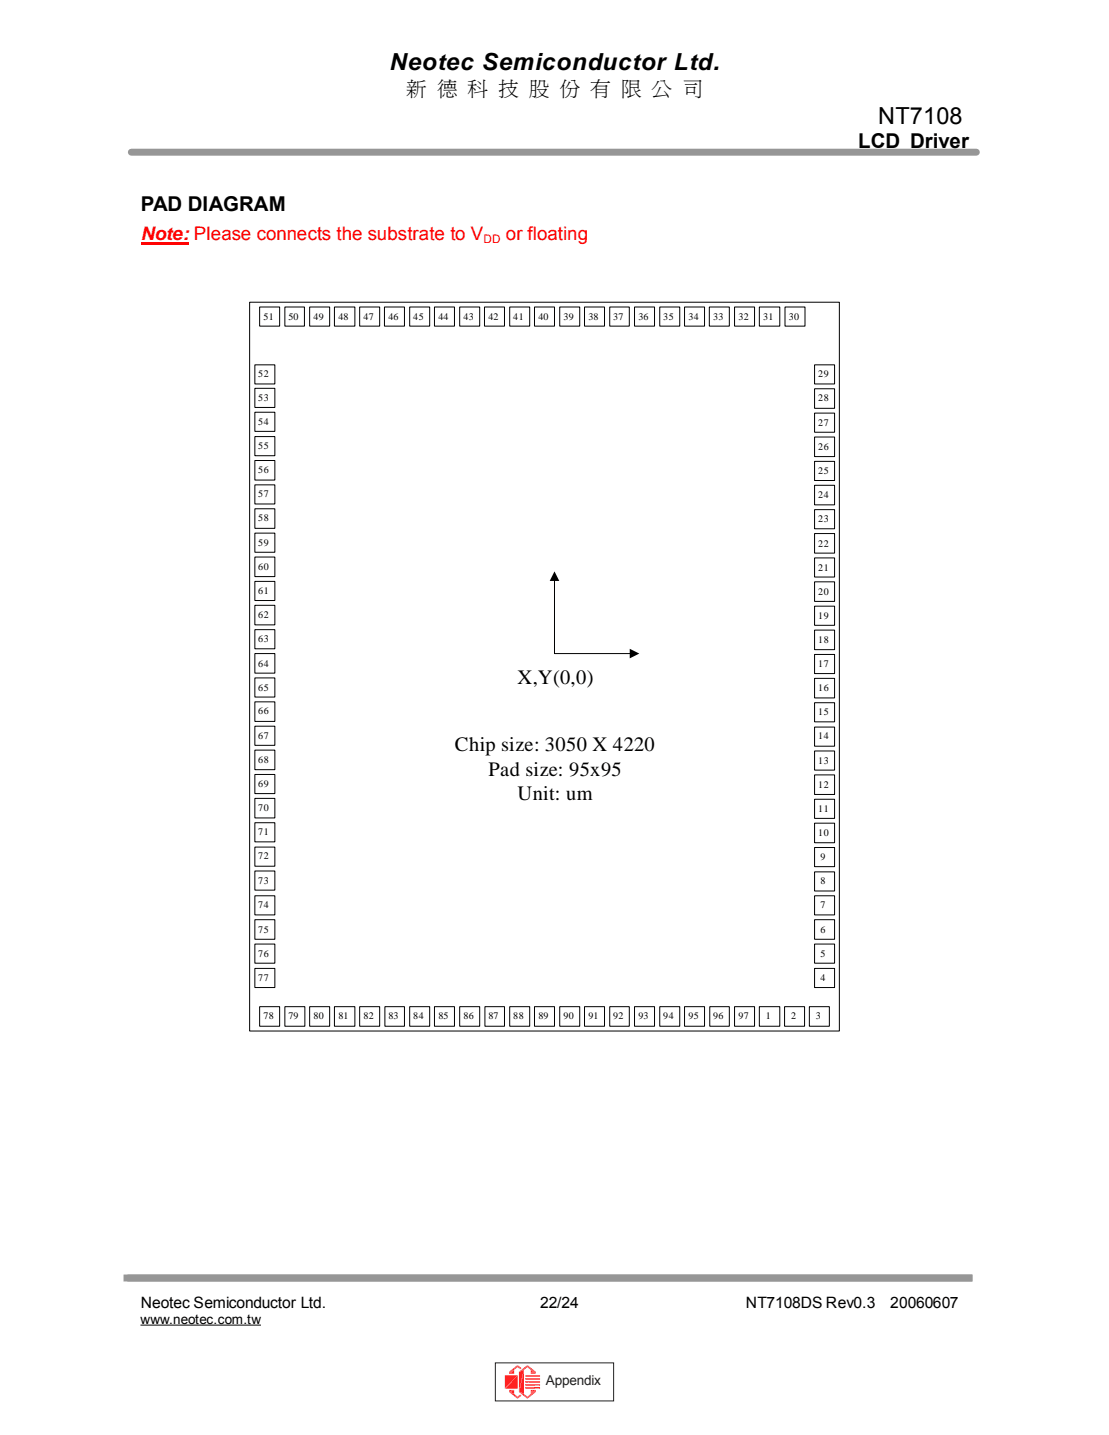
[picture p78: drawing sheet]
<svg xmlns="http://www.w3.org/2000/svg" width="216mm" height="279mm" viewBox="0 0 216 279" stroke-linecap="round" stroke-linejoin="round" font-family="sans-serif">
<defs><g id="words">
<g font-size="4.6">
<text x="75.8" y="13.7">Neotec Semiconductor Ltd.</text>
<text x="170.9" y="24.2">NT7108</text>
</g>
<g font-size="4">
<text x="79.1" y="18.5">新</text>
<text x="85.1" y="18.5">德</text>
<text x="91" y="18.5">科 份 公</text>
<text x="97" y="18.5">技 有</text>
<text x="103" y="18.5">股 限</text>
<text x="132.8" y="18.5">司</text>
<text x="167" y="28.8">LCD Driver</text>
<text x="27.4" y="41.1">PAD DIAGRAM</text>
<text x="100.8" y="133.1">X,Y(0,0)</text>
<text x="88.6" y="146.2">Chip size: 3050 X 4220</text>
<text x="95.1" y="151">Pad size: 95x95</text>
<text x="100.8" y="155.8">Unit: um</text>
</g>
<g font-size="3.6" fill="#f00">
<text x="27.4" y="46.8">Note: Please connects the substrate to V</text>
<text x="98.5" y="46.8">or floating</text>
</g>
<g font-size="3">
<text x="27.4" y="254.6">Neotec Semiconductor Ltd.</text>
<text x="105.2" y="254.6">22/24</text>
<text x="145.2" y="254.6">NT7108DS Rev0.3</text>
<text x="173.3" y="254.6">20060607</text>
</g>
<text font-size="2.6" x="27.3" y="257.7">www.neotec.com.tw</text>
<text font-size="2.6" fill="#231f20" x="106.3" y="269.7">Appendix</text>
<text font-size="2.3" fill="#f00" x="94.1" y="47.2">DD</text>
<g font-size="1.9">
<text x="51.3" y="62.2">51</text>
<text x="56.1" y="62.2">50</text>
<text x="61" y="62.2">49</text>
<text x="65.9" y="62.2">48</text>
<text x="70.8" y="62.2">47</text>
<text x="75.6" y="62.2">46</text>
<text x="80.4" y="62.2">45</text>
<text x="85.3" y="62.2">44</text>
<text x="90.3" y="62.2">43</text>
<text x="95.1" y="62.2">42</text>
<text x="99.9" y="62.2">41</text>
<text x="104.8" y="62.2">40</text>
<text x="109.7" y="62.2">39</text>
<text x="114.6" y="62.2">38</text>
<text x="119.4" y="62.2">37</text>
<text x="124.3" y="62.2">36</text>
<text x="129.1" y="62.2">35</text>
<text x="134" y="62.2">34</text>
<text x="138.9" y="62.2">33</text>
<text x="143.8" y="62.2">32</text>
<text x="148.6" y="62.2">31</text>
<text x="153.6" y="62.2">30</text>
<text x="50.3" y="73.5">52</text>
<text x="159.3" y="73.5">29</text>
<text x="50.3" y="82.7">54</text>
<text x="50.3" y="78.1">53</text>
<text x="159.3" y="78.1">28</text>
<text x="159.3" y="82.9">27</text>
<text x="50.3" y="87.5">55</text>
<text x="159.3" y="87.6">26</text>
<text x="50.3" y="92.1">56</text>
<text x="159.3" y="92.3">25</text>
<text x="50.3" y="96.9">57</text>
<text x="50.3" y="101.5">58</text>
<text x="159.3" y="96.9">24</text>
<text x="159.3" y="101.7">23</text>
<text x="50.3" y="106.3">59</text>
<text x="159.3" y="106.4">22</text>
<text x="50.3" y="111">60</text>
<text x="159.3" y="111.1">21</text>
<text x="50.3" y="115.7">61</text>
<text x="159.3" y="115.8">20</text>
<text x="50.3" y="120.3">62</text>
<text x="50.3" y="125.1">63</text>
<text x="159.3" y="120.5">19</text>
<text x="159.3" y="125.2">18</text>
<text x="50.3" y="129.8">64</text>
<text x="159.3" y="129.9">17</text>
<text x="50.3" y="134.5">65</text>
<text x="159.3" y="134.6">16</text>
<text x="50.3" y="139.1">66</text>
<text x="50.3" y="143.8">67</text>
<text x="159.3" y="139.3">15</text>
<text x="159.3" y="143.9">14</text>
<text x="50.3" y="148.6">68</text>
<text x="159.3" y="148.7">13</text>
<text x="50.3" y="153.2">69</text>
<text x="159.3" y="153.4">12</text>
<text x="50.3" y="158">70</text>
<text x="159.3" y="158.1">11</text>
<text x="50.3" y="162.6">71</text>
<text x="50.3" y="167.3">72</text>
<text x="159.3" y="162.8">10</text>
<text x="159.8" y="167.5">9</text>
<text x="50.3" y="172">73</text>
<text x="159.8" y="172.2">8</text>
<text x="50.3" y="176.9">74</text>
<text x="159.8" y="176.9">7</text>
<text x="50.3" y="181.6">75</text>
<text x="159.8" y="181.6">6</text>
<text x="50.3" y="186.3">76</text>
<text x="50.3" y="191">77</text>
<text x="159.8" y="186.3">5</text>
<text x="159.8" y="191">4</text>
<text x="51.3" y="198.5">78</text>
<text x="56.1" y="198.5">79</text>
<text x="61" y="198.5">80</text>
<text x="65.9" y="198.5">81</text>
<text x="70.8" y="198.5">82</text>
<text x="75.6" y="198.5">83</text>
<text x="80.4" y="198.5">84</text>
<text x="85.3" y="198.5">85</text>
<text x="90.3" y="198.5">86</text>
<text x="95.1" y="198.5">87</text>
<text x="99.9" y="198.5">88</text>
<text x="104.8" y="198.5">89</text>
<text x="109.7" y="198.5">90</text>
<text x="114.6" y="198.5">91</text>
<text x="119.4" y="198.5">92</text>
<text x="124.3" y="198.5">93</text>
<text x="129.1" y="198.5">94</text>
<text x="134" y="198.5">95</text>
<text x="138.9" y="198.5">96</text>
<text x="143.8" y="198.5">97</text>
<text x="149.1" y="198.5">1</text>
<text x="154" y="198.5">2</text>
<text x="158.8" y="198.5">3</text>
</g>
</g></defs>
<path d="M27.3 258h23.5" fill="none" stroke="#000" stroke-width=".19"/>
<path d="M25.6 29.6h164.5z" fill="#969696" stroke="#969696" stroke-width="1.4"/>
<path d="M24 248.8h165.3" fill="none" stroke="#969696" stroke-width="1.4" stroke-linecap="butt"/>
<path d="M27.4 47.4h9.3" fill="none" stroke="#f00" stroke-width=".42"/>
<path d="M48.6 58.8h114.8v141.9h-114.8z" fill="#fff"/>
<path d="M48.6 58.8h114.8v141.9h-114.8zM107.9 112.9v14.4h15" fill="none" stroke="#000" stroke-width=".19"/>
<path d="M107.9 111.3l1 1.8h-1.9zM122.6 126.3l1.9 1-1.9 .9z" fill="#000"/>
<path d="M50.5 196h3.9v3.8h-3.9z" fill="#fff"/>
<path d="M50.5 196h3.9v3.8h-3.9z" fill="none" stroke="#000" stroke-width=".19"/>
<path d="M55.5 196h3.9v3.8h-3.9z" fill="#fff"/>
<path d="M55.5 196h3.9v3.8h-3.9z" fill="none" stroke="#000" stroke-width=".19"/>
<path d="M60.3 196h3.9v3.8h-3.9z" fill="#fff"/>
<path d="M60.3 196h3.9v3.8h-3.9z" fill="none" stroke="#000" stroke-width=".19"/>
<path d="M65.1 196h4v3.8h-4z" fill="#fff"/>
<path d="M65.1 196h4v3.8h-4z" fill="none" stroke="#000" stroke-width=".19"/>
<path d="M70 196h3.9v3.8h-3.9z" fill="#fff"/>
<path d="M70 196h3.9v3.8h-3.9z" fill="none" stroke="#000" stroke-width=".19"/>
<path d="M74.9 196h3.8v3.8h-3.8z" fill="#fff"/>
<path d="M74.9 196h3.8v3.8h-3.8z" fill="none" stroke="#000" stroke-width=".19"/>
<path d="M79.8 196h3.9v3.8h-3.9z" fill="#fff"/>
<path d="M79.8 196h3.9v3.8h-3.9z" fill="none" stroke="#000" stroke-width=".19"/>
<path d="M84.6 196h3.9v3.8h-3.9z" fill="#fff"/>
<path d="M84.6 196h3.9v3.8h-3.9z" fill="none" stroke="#000" stroke-width=".19"/>
<path d="M89.5 196h3.9v3.8h-3.9z" fill="#fff"/>
<path d="M89.5 196h3.9v3.8h-3.9z" fill="none" stroke="#000" stroke-width=".19"/>
<path d="M94.4 196h3.8v3.8h-3.8z" fill="#fff"/>
<path d="M94.4 196h3.8v3.8h-3.8z" fill="none" stroke="#000" stroke-width=".19"/>
<path d="M99.2 196h3.9v3.8h-3.9z" fill="#fff"/>
<path d="M99.2 196h3.9v3.8h-3.9z" fill="none" stroke="#000" stroke-width=".19"/>
<path d="M104.1 196h3.8v3.8h-3.8z" fill="#fff"/>
<path d="M104.1 196h3.8v3.8h-3.8z" fill="none" stroke="#000" stroke-width=".19"/>
<path d="M109 196h3.9v3.8h-3.9z" fill="#fff"/>
<path d="M109 196h3.9v3.8h-3.9z" fill="none" stroke="#000" stroke-width=".19"/>
<path d="M118.7 196h3.8v3.8h-3.8z" fill="#fff"/>
<path d="M118.7 196h3.8v3.8h-3.8z" fill="none" stroke="#000" stroke-width=".19"/>
<path d="M123.5 196h3.9v3.8h-3.9z" fill="#fff"/>
<path d="M123.5 196h3.9v3.8h-3.9z" fill="none" stroke="#000" stroke-width=".19"/>
<path d="M113.8 196h3.9v3.8h-3.9z" fill="#fff"/>
<path d="M113.8 196h3.9v3.8h-3.9z" fill="none" stroke="#000" stroke-width=".19"/>
<path d="M128.4 196h3.9v3.8h-3.9z" fill="#fff"/>
<path d="M128.4 196h3.9v3.8h-3.9z" fill="none" stroke="#000" stroke-width=".19"/>
<path d="M49.6 85h3.9v3.7h-3.9z" fill="#fff"/>
<path d="M49.6 85h3.9v3.7h-3.9z" fill="none" stroke="#000" stroke-width=".19"/>
<path d="M49.6 89.7h3.9v3.8h-3.9z" fill="#fff"/>
<path d="M49.6 89.7h3.9v3.8h-3.9z" fill="none" stroke="#000" stroke-width=".19"/>
<path d="M49.6 94.4h3.9v3.7h-3.9z" fill="#fff"/>
<path d="M49.6 94.4h3.9v3.7h-3.9z" fill="none" stroke="#000" stroke-width=".19"/>
<path d="M49.6 99.1h3.9v3.8h-3.9z" fill="#fff"/>
<path d="M49.6 99.1h3.9v3.8h-3.9z" fill="none" stroke="#000" stroke-width=".19"/>
<path d="M49.6 103.8h3.9v3.7h-3.9z" fill="#fff"/>
<path d="M49.6 103.8h3.9v3.7h-3.9z" fill="none" stroke="#000" stroke-width=".19"/>
<path d="M49.6 108.5h3.9v3.8h-3.9z" fill="#fff"/>
<path d="M49.6 108.5h3.9v3.8h-3.9z" fill="none" stroke="#000" stroke-width=".19"/>
<path d="M49.6 113.2h3.9v3.7h-3.9z" fill="#fff"/>
<path d="M49.6 113.2h3.9v3.7h-3.9z" fill="none" stroke="#000" stroke-width=".19"/>
<path d="M49.6 117.9h3.9v3.8h-3.9z" fill="#fff"/>
<path d="M49.6 117.9h3.9v3.8h-3.9z" fill="none" stroke="#000" stroke-width=".19"/>
<path d="M49.6 122.6h3.9v3.7h-3.9z" fill="#fff"/>
<path d="M49.6 122.6h3.9v3.7h-3.9z" fill="none" stroke="#000" stroke-width=".19"/>
<path d="M49.6 127.3h3.9v3.8h-3.9z" fill="#fff"/>
<path d="M49.6 127.3h3.9v3.8h-3.9z" fill="none" stroke="#000" stroke-width=".19"/>
<path d="M49.6 132h3.9v3.7h-3.9z" fill="#fff"/>
<path d="M49.6 132h3.9v3.7h-3.9z" fill="none" stroke="#000" stroke-width=".19"/>
<path d="M49.6 136.7h3.9v3.8h-3.9z" fill="#fff"/>
<path d="M49.6 136.7h3.9v3.8h-3.9z" fill="none" stroke="#000" stroke-width=".19"/>
<path d="M49.6 141.4h3.9v3.7h-3.9z" fill="#fff"/>
<path d="M49.6 141.4h3.9v3.7h-3.9z" fill="none" stroke="#000" stroke-width=".19"/>
<path d="M49.6 146h3.9v3.9h-3.9z" fill="#fff"/>
<path d="M49.6 146.1h3.9v3.8h-3.9z" fill="none" stroke="#000" stroke-width=".19"/>
<path d="M49.6 150.8h3.9v3.7h-3.9z" fill="#fff"/>
<path d="M49.6 150.8h3.9v3.7h-3.9z" fill="none" stroke="#000" stroke-width=".19"/>
<path d="M49.6 155.4h3.9v3.9h-3.9z" fill="#fff"/>
<path d="M49.6 155.4h3.9v3.9h-3.9z" fill="none" stroke="#000" stroke-width=".19"/>
<path d="M49.6 160.2h3.9v3.7h-3.9z" fill="#fff"/>
<path d="M49.6 160.2h3.9v3.7h-3.9z" fill="none" stroke="#000" stroke-width=".19"/>
<path d="M49.6 164.9h3.9v3.8h-3.9z" fill="#fff"/>
<path d="M49.6 164.9h3.9v3.8h-3.9z" fill="none" stroke="#000" stroke-width=".19"/>
<path d="M49.6 169.6h3.9v3.7h-3.9z" fill="#fff"/>
<path d="M49.6 169.6h3.9v3.7h-3.9z" fill="none" stroke="#000" stroke-width=".19"/>
<path d="M49.6 80.3h3.9v3.7h-3.9z" fill="#fff"/>
<path d="M49.6 80.3h3.9v3.7h-3.9z" fill="none" stroke="#000" stroke-width=".19"/>
<path d="M49.6 75.6h3.9v3.7h-3.9z" fill="#fff"/>
<path d="M49.6 75.6h3.9v3.7h-3.9z" fill="none" stroke="#000" stroke-width=".19"/>
<path d="M49.6 71h3.9v3.8h-3.9z" fill="#fff"/>
<path d="M49.6 71h3.9v3.8h-3.9z" fill="none" stroke="#000" stroke-width=".19"/>
<path d="M49.6 174.4h3.9v3.7h-3.9z" fill="#fff"/>
<path d="M49.6 174.4h3.9v3.7h-3.9z" fill="none" stroke="#000" stroke-width=".19"/>
<path d="M49.6 179.1h3.9v3.8h-3.9z" fill="#fff"/>
<path d="M49.6 179.1h3.9v3.8h-3.9z" fill="none" stroke="#000" stroke-width=".19"/>
<path d="M49.6 183.8h3.9v3.7h-3.9z" fill="#fff"/>
<path d="M49.6 183.8h3.9v3.7h-3.9z" fill="none" stroke="#000" stroke-width=".19"/>
<path d="M49.6 188.6h3.9v3.7h-3.9z" fill="#fff"/>
<path d="M49.6 188.6h3.9v3.7h-3.9z" fill="none" stroke="#000" stroke-width=".19"/>
<path d="M74.8 59.8h3.9v3.7h-3.9z" fill="#fff"/>
<path d="M74.8 59.8h3.9v3.7h-3.9z" fill="none" stroke="#000" stroke-width=".19"/>
<path d="M79.8 59.8h3.9v3.7h-3.9z" fill="#fff"/>
<path d="M79.8 59.8h3.9v3.7h-3.9z" fill="none" stroke="#000" stroke-width=".19"/>
<path d="M84.6 59.8h3.9v3.7h-3.9z" fill="#fff"/>
<path d="M84.6 59.8h3.9v3.7h-3.9z" fill="none" stroke="#000" stroke-width=".19"/>
<path d="M89.5 59.8h3.9v3.7h-3.9z" fill="#fff"/>
<path d="M89.5 59.8h3.9v3.7h-3.9z" fill="none" stroke="#000" stroke-width=".19"/>
<path d="M94.3 59.8h3.9v3.7h-3.9z" fill="#fff"/>
<path d="M94.3 59.8h3.9v3.7h-3.9z" fill="none" stroke="#000" stroke-width=".19"/>
<path d="M99.2 59.8h3.9v3.7h-3.9z" fill="#fff"/>
<path d="M99.2 59.8h3.9v3.7h-3.9z" fill="none" stroke="#000" stroke-width=".19"/>
<path d="M104.1 59.8h3.8v3.7h-3.8z" fill="#fff"/>
<path d="M104.1 59.8h3.8v3.7h-3.8z" fill="none" stroke="#000" stroke-width=".19"/>
<path d="M109 59.8h3.9v3.7h-3.9z" fill="#fff"/>
<path d="M109 59.8h3.9v3.7h-3.9z" fill="none" stroke="#000" stroke-width=".19"/>
<path d="M113.8 59.8h3.9v3.7h-3.9z" fill="#fff"/>
<path d="M113.8 59.8h3.9v3.7h-3.9z" fill="none" stroke="#000" stroke-width=".19"/>
<path d="M118.7 59.8h3.8v3.7h-3.8z" fill="#fff"/>
<path d="M118.7 59.8h3.8v3.7h-3.8z" fill="none" stroke="#000" stroke-width=".19"/>
<path d="M123.5 59.8h3.9v3.7h-3.9z" fill="#fff"/>
<path d="M123.5 59.8h3.9v3.7h-3.9z" fill="none" stroke="#000" stroke-width=".19"/>
<path d="M128.4 59.8h3.9v3.7h-3.9z" fill="#fff"/>
<path d="M128.4 59.8h3.9v3.7h-3.9z" fill="none" stroke="#000" stroke-width=".19"/>
<path d="M133.3 59.8h3.9v3.7h-3.9z" fill="#fff"/>
<path d="M133.3 59.8h3.9v3.7h-3.9z" fill="none" stroke="#000" stroke-width=".19"/>
<path d="M138.1 59.8h3.9v3.7h-3.9z" fill="#fff"/>
<path d="M138.1 59.8h3.9v3.7h-3.9z" fill="none" stroke="#000" stroke-width=".19"/>
<path d="M143 59.8h3.9v3.7h-3.9z" fill="#fff"/>
<path d="M143 59.8h3.9v3.7h-3.9z" fill="none" stroke="#000" stroke-width=".19"/>
<path d="M147.8 59.8h4v3.7h-4z" fill="#fff"/>
<path d="M147.8 59.8h4v3.7h-4z" fill="none" stroke="#000" stroke-width=".19"/>
<path d="M50.5 59.8h3.9v3.7h-3.9z" fill="#fff"/>
<path d="M50.5 59.8h3.9v3.7h-3.9z" fill="none" stroke="#000" stroke-width=".19"/>
<path d="M55.5 59.8h3.8v3.7h-3.8z" fill="#fff"/>
<path d="M55.5 59.8h3.8v3.7h-3.8z" fill="none" stroke="#000" stroke-width=".19"/>
<path d="M60.3 59.8h3.9v3.7h-3.9z" fill="#fff"/>
<path d="M60.3 59.8h3.9v3.7h-3.9z" fill="none" stroke="#000" stroke-width=".19"/>
<path d="M65.1 59.8h4v3.7h-4z" fill="#fff"/>
<path d="M65.1 59.8h4v3.7h-4z" fill="none" stroke="#000" stroke-width=".19"/>
<path d="M70 59.8h3.9v3.7h-3.9z" fill="#fff"/>
<path d="M70 59.8h3.9v3.7h-3.9z" fill="none" stroke="#000" stroke-width=".19"/>
<path d="M152.8 59.8h3.9v3.7h-3.9z" fill="#fff"/>
<path d="M152.8 59.8h3.9v3.7h-3.9z" fill="none" stroke="#000" stroke-width=".19"/>
<path d="M158.6 71h3.9v3.8h-3.9z" fill="#fff"/>
<path d="M158.6 71h3.9v3.8h-3.9z" fill="none" stroke="#000" stroke-width=".19"/>
<path d="M158.6 75.7h3.9v3.8h-3.9z" fill="#fff"/>
<path d="M158.6 75.7h3.9v3.8h-3.9z" fill="none" stroke="#000" stroke-width=".19"/>
<path d="M158.6 80.4h3.9v3.8h-3.9z" fill="#fff"/>
<path d="M158.6 80.4h3.9v3.8h-3.9z" fill="none" stroke="#000" stroke-width=".19"/>
<path d="M158.6 85.1h3.9v3.8h-3.9z" fill="#fff"/>
<path d="M158.6 85.1h3.9v3.8h-3.9z" fill="none" stroke="#000" stroke-width=".19"/>
<path d="M158.6 89.8h3.9v3.8h-3.9z" fill="#fff"/>
<path d="M158.6 89.8h3.9v3.8h-3.9z" fill="none" stroke="#000" stroke-width=".19"/>
<path d="M158.6 94.5h3.9v3.8h-3.9z" fill="#fff"/>
<path d="M158.6 94.5h3.9v3.8h-3.9z" fill="none" stroke="#000" stroke-width=".19"/>
<path d="M158.6 99.2h3.9v3.8h-3.9z" fill="#fff"/>
<path d="M158.6 99.2h3.9v3.8h-3.9z" fill="none" stroke="#000" stroke-width=".19"/>
<path d="M158.6 103.9h3.9v3.8h-3.9z" fill="#fff"/>
<path d="M158.6 103.9h3.9v3.8h-3.9z" fill="none" stroke="#000" stroke-width=".19"/>
<path d="M158.6 108.6h3.9v3.8h-3.9z" fill="#fff"/>
<path d="M158.6 108.6h3.9v3.8h-3.9z" fill="none" stroke="#000" stroke-width=".19"/>
<path d="M158.6 113.3h3.9v3.8h-3.9z" fill="#fff"/>
<path d="M158.6 113.3h3.9v3.8h-3.9z" fill="none" stroke="#000" stroke-width=".19"/>
<path d="M158.6 118h3.9v3.8h-3.9z" fill="#fff"/>
<path d="M158.6 118h3.9v3.8h-3.9z" fill="none" stroke="#000" stroke-width=".19"/>
<path d="M158.6 122.7h3.9v3.8h-3.9z" fill="#fff"/>
<path d="M158.6 122.7h3.9v3.8h-3.9z" fill="none" stroke="#000" stroke-width=".19"/>
<path d="M158.6 127.4h3.9v3.7h-3.9z" fill="#fff"/>
<path d="M158.6 127.4h3.9v3.7h-3.9z" fill="none" stroke="#000" stroke-width=".19"/>
<path d="M158.6 132.1h3.9v3.8h-3.9z" fill="#fff"/>
<path d="M158.6 132.1h3.9v3.8h-3.9z" fill="none" stroke="#000" stroke-width=".19"/>
<path d="M158.6 136.8h3.9v3.7h-3.9z" fill="#fff"/>
<path d="M158.6 136.8h3.9v3.7h-3.9z" fill="none" stroke="#000" stroke-width=".19"/>
<path d="M158.6 141.6h3.9v3.7h-3.9z" fill="#fff"/>
<path d="M158.6 141.6h3.9v3.7h-3.9z" fill="none" stroke="#000" stroke-width=".19"/>
<path d="M158.6 146.2h3.9v3.7h-3.9z" fill="#fff"/>
<path d="M158.6 146.2h3.9v3.7h-3.9z" fill="none" stroke="#000" stroke-width=".19"/>
<path d="M158.6 150.9h3.9v3.8h-3.9z" fill="#fff"/>
<path d="M158.6 150.9h3.9v3.8h-3.9z" fill="none" stroke="#000" stroke-width=".19"/>
<path d="M158.6 155.6h3.9v3.7h-3.9z" fill="#fff"/>
<path d="M158.6 155.6h3.9v3.7h-3.9z" fill="none" stroke="#000" stroke-width=".19"/>
<path d="M158.6 160.3h3.9v3.8h-3.9z" fill="#fff"/>
<path d="M158.6 160.3h3.9v3.8h-3.9z" fill="none" stroke="#000" stroke-width=".19"/>
<path d="M158.6 165h3.9v3.7h-3.9z" fill="#fff"/>
<path d="M158.6 165h3.9v3.7h-3.9z" fill="none" stroke="#000" stroke-width=".19"/>
<path d="M158.6 169.8h3.9v3.7h-3.9z" fill="#fff"/>
<path d="M158.6 169.8h3.9v3.7h-3.9z" fill="none" stroke="#000" stroke-width=".19"/>
<path d="M158.6 174.4h3.9v3.7h-3.9z" fill="#fff"/>
<path d="M158.6 174.4h3.9v3.7h-3.9z" fill="none" stroke="#000" stroke-width=".19"/>
<path d="M158.6 179.1h3.9v3.8h-3.9z" fill="#fff"/>
<path d="M158.6 179.1h3.9v3.8h-3.9z" fill="none" stroke="#000" stroke-width=".19"/>
<path d="M158.6 183.8h3.9v3.7h-3.9z" fill="#fff"/>
<path d="M158.6 183.8h3.9v3.7h-3.9z" fill="none" stroke="#000" stroke-width=".19"/>
<path d="M158.6 188.6h3.9v3.7h-3.9z" fill="#fff"/>
<path d="M158.6 188.6h3.9v3.7h-3.9z" fill="none" stroke="#000" stroke-width=".19"/>
<path d="M133.3 196h3.9v3.8h-3.9z" fill="#fff"/>
<path d="M133.3 196h3.9v3.8h-3.9z" fill="none" stroke="#000" stroke-width=".19"/>
<path d="M138.2 196h3.8v3.8h-3.8z" fill="#fff"/>
<path d="M138.2 196h3.8v3.8h-3.8z" fill="none" stroke="#000" stroke-width=".19"/>
<path d="M143 196h3.9v3.8h-3.9z" fill="#fff"/>
<path d="M143 196h3.9v3.8h-3.9z" fill="none" stroke="#000" stroke-width=".19"/>
<path d="M147.8 196h4v3.8h-4z" fill="#fff"/>
<path d="M147.8 196h4v3.8h-4z" fill="none" stroke="#000" stroke-width=".19"/>
<path d="M152.7 196h3.9v3.8h-3.9z" fill="#fff"/>
<path d="M152.7 196h3.9v3.8h-3.9z" fill="none" stroke="#000" stroke-width=".19"/>
<path d="M157.6 196h3.9v3.8h-3.9z" fill="#fff"/>
<path d="M157.6 196h3.9v3.8h-3.9z" fill="none" stroke="#000" stroke-width=".19"/>
<path d="M96.4 265.4h23.1v7.4h-23.1z" fill="#fff"/>
<path d="M96.4 265.4h23.1v7.4h-23.1z" fill="none" stroke="#231f20" stroke-width=".19"/>
<path d="M102.3 267.9h2.8M102.3 268.5h2.8M102.3 269.1h2.8M102.3 269.6h2.8M102.3 270.2h2.8" fill="none" stroke="#ef3d42" stroke-width=".33"/>
<g fill="#ef3d42">
<path d="M101 267.1l1-.4-1 4.3z"/>
<path d="M102 266.7v4.7l-1-.4z"/>
<path d="M98.3 267.7h2.5l-2.5 2.7z"/>
<path d="M100.8 267.7v2.7h-2.5z"/>
<path d="M100.8 271.9l.7-.2-.7 .7z"/>
<path d="M99.1 270.6h1l-1 .4z"/>
<path d="M102.7 271.9l1.6-.9-1.6 1.4z"/>
<path d="M103.7 270.6h.6l-.6 .5z"/>
<path d="M103.7 271.1l.6-.5v.4z"/>
<path d="M99.1 267.5l1-.8v.8z"/>
<path d="M103.7 267l.6 .5h-.6z"/>
<path d="M103.7 267l.6 .1v.4z"/>
<path d="M102.7 265.8l1 1.2-1-.8z"/>
<path d="M103.7 267v.5h-.4z"/>
<path d="M103.3 270.6h.4l-.4 .8z"/>
</g>
<g fill="#ef3d42">
<path d="M100.8 271.9l.5-.4 .2 .2z"/>
<path d="M101 271l1 .4 .7 1z"/>
<path d="M102 271.4l.7 .5v.5z"/>
<path d="M99.1 271l1-.4v.8z"/>
<path d="M99.1 271l1 .4 .7 1z"/>
<path d="M100.1 271.4l.7 .5v.5z"/>
<path d="M102.7 271.9l1-.8 .6-.1z"/>
<path d="M100.8 265.8l.5 .8-.5-.4z"/>
<path d="M100.8 265.8l.7 .6-.2 .2z"/>
<path d="M101 267.1l1.7-1.3-.7 .9z"/>
<path d="M102.7 265.8v.4l-.7 .5z"/>
<path d="M99.1 267.1l1-.4-1 .8z"/>
<path d="M99.1 267.1l1.7-1.3-.7 .9z"/>
<path d="M100.8 265.8v.4l-.7 .5z"/>
<path d="M102.7 265.8l1.6 1.3-.6-.1z"/>
<path d="M103.3 266.7l.4 .3-.4 .5z"/>
<path d="M103.7 270.6v.5l-.4 .3z"/>
</g>
<use href="#words"/>
</svg>
